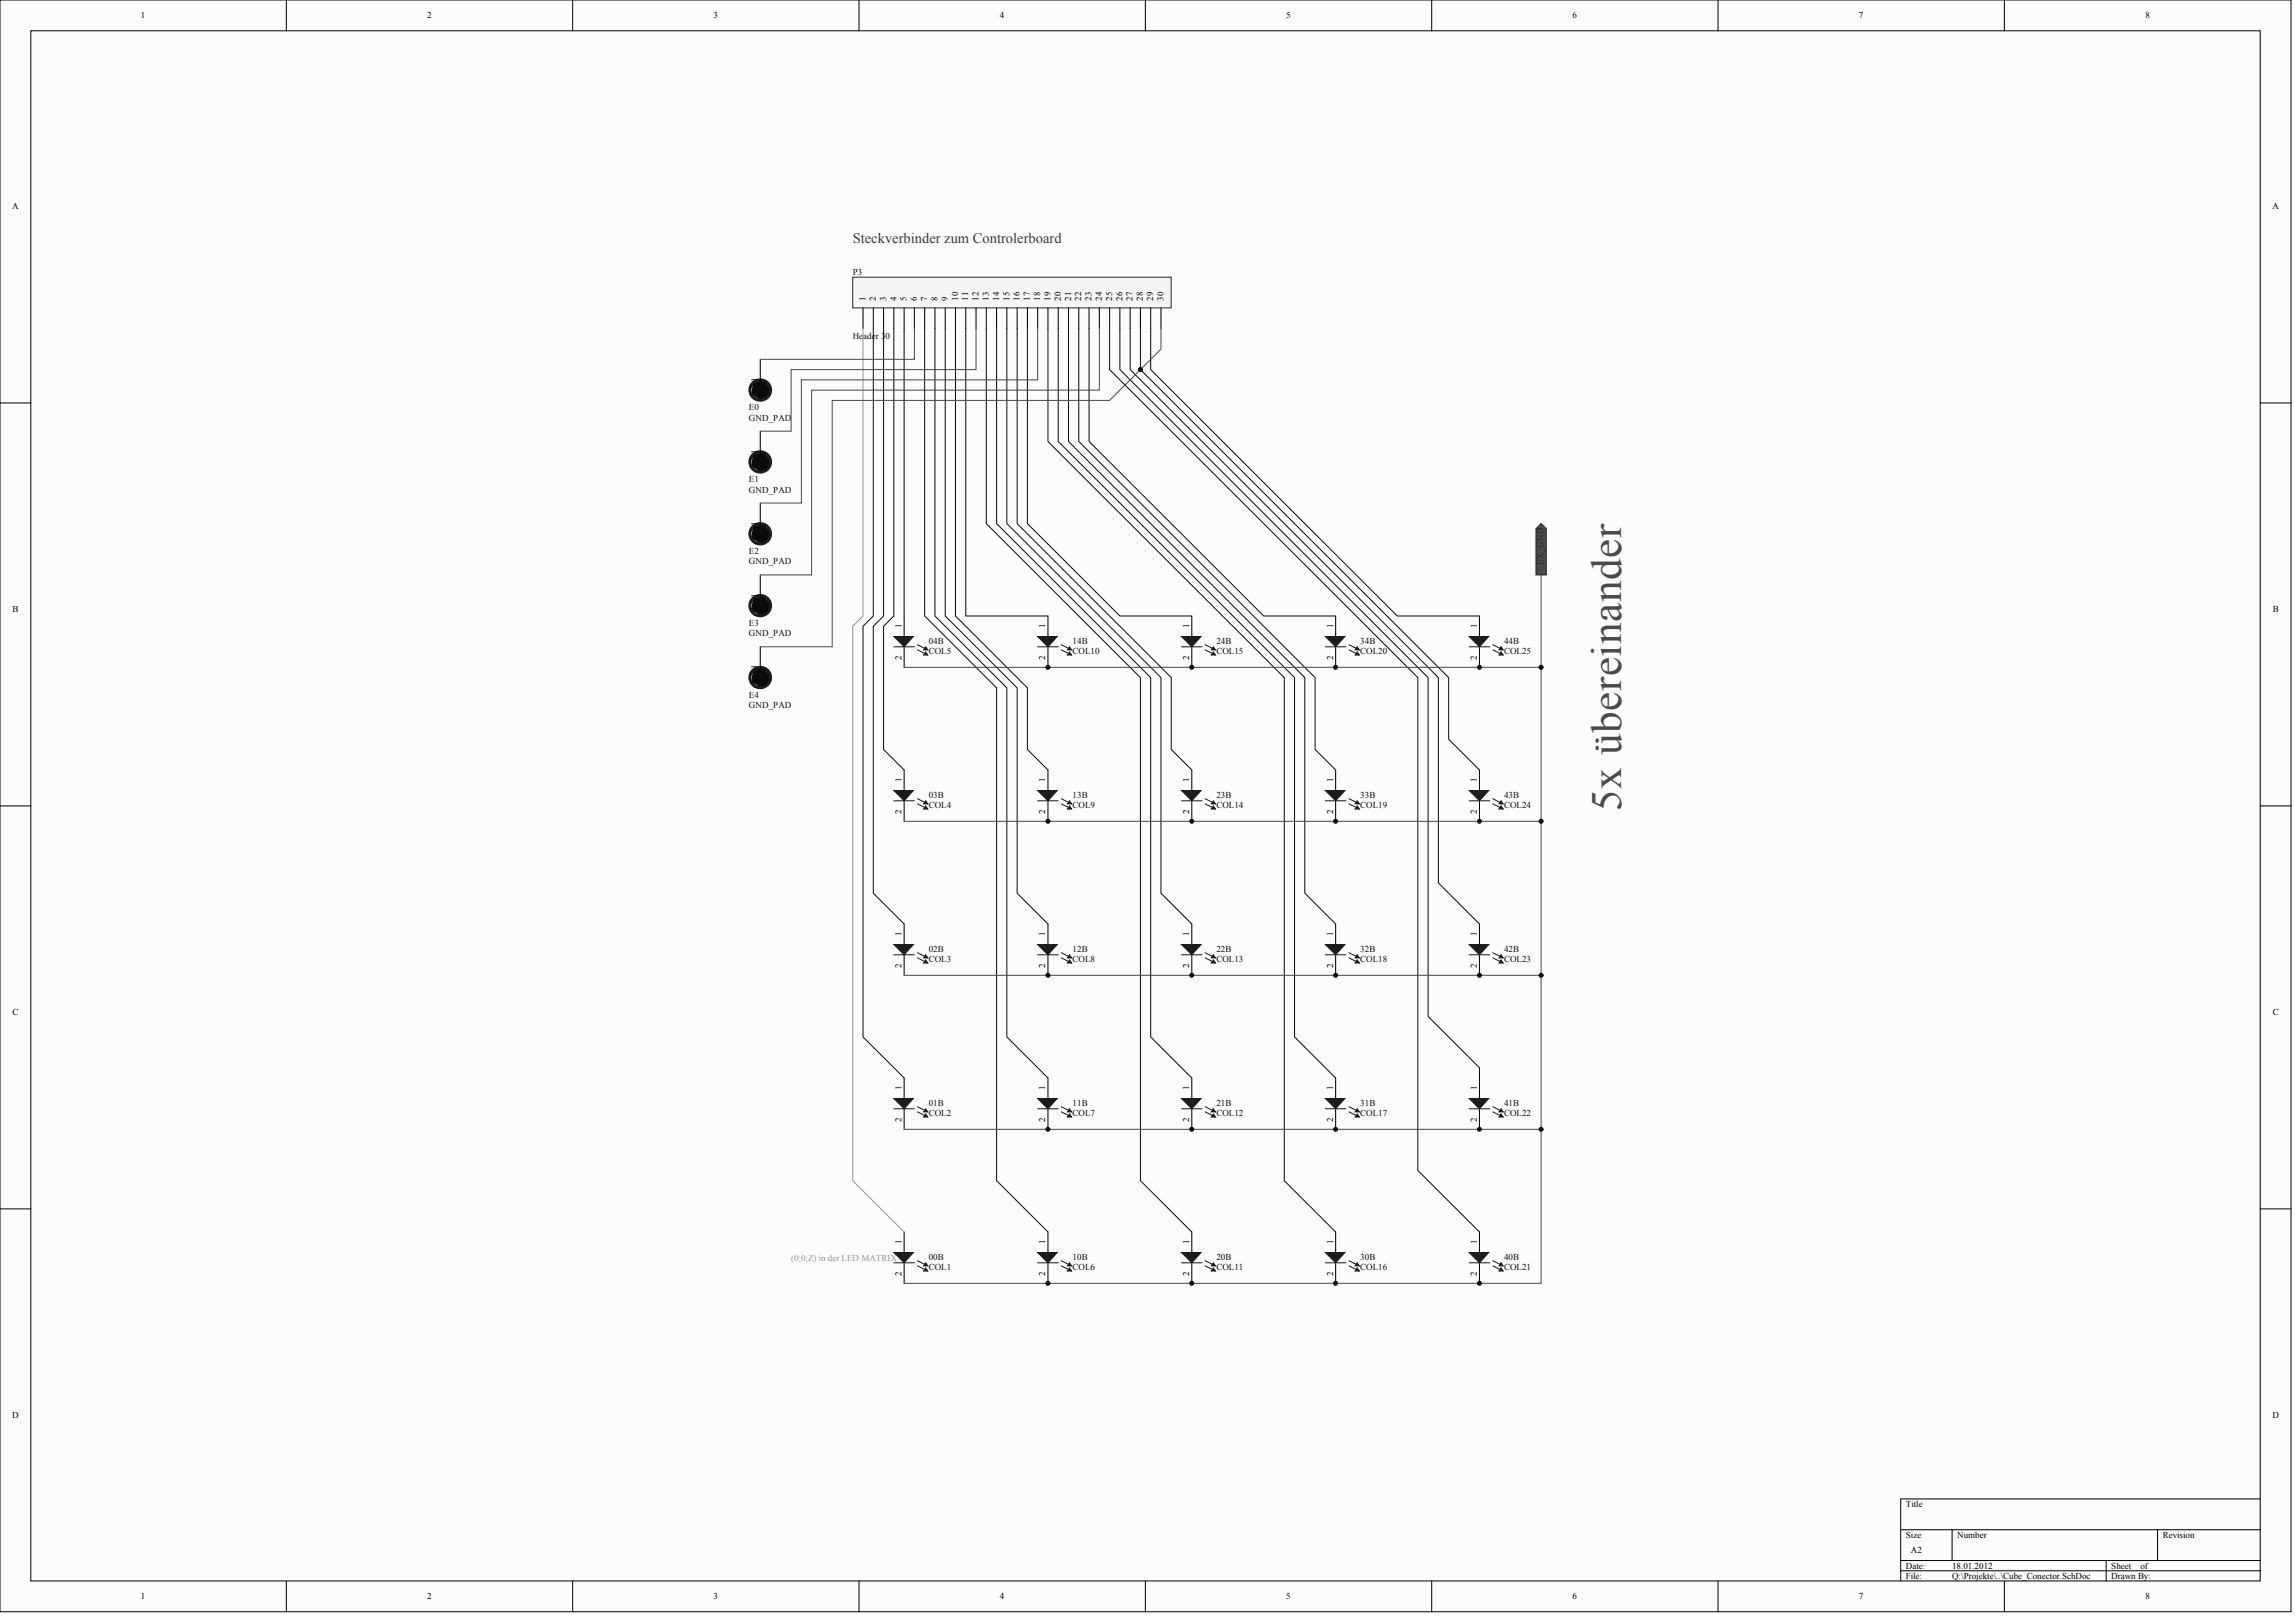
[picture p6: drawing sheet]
<svg xmlns="http://www.w3.org/2000/svg" width="472mm" height="333mm" viewBox="0 0 472 333" stroke-linecap="round" stroke-linejoin="round" font-family="sans-serif">
<defs><g id="words">
<text font-size="8.8" fill="#4c4c4c" x="333.2" y="166.7" transform="rotate(-90 333.2 166.7)">5x übereinander</text>
<text font-size="3" fill="#393939" x="175.3" y="49.9">Steckverbinder zum Controlerboard</text>
<g font-size="1.9">
<text x="29" y="3.8">1</text>
<text x="87.8" y="3.8">2</text>
<text x="146.7" y="3.8">3</text>
<text x="205.5" y="3.8">4</text>
<text x="264.4" y="3.8">5</text>
<text x="323.2" y="3.8">6</text>
<text x="382.1" y="3.8">7</text>
<text x="440.9" y="3.8">8</text>
<text x="2.5" y="43">A</text>
<text x="467" y="43">A</text>
<text x="2.6" y="125.8">B</text>
<text x="467.1" y="125.8">B</text>
<text x="2.6" y="208.6">C</text>
<text x="467.1" y="208.6">C</text>
<text x="2.5" y="291.4">D</text>
<text x="467" y="291.4">D</text>
<text x="391.7" y="309.7">Title</text>
<text x="391.7" y="316">Size</text>
<text x="402.2" y="316">Number</text>
<text x="444.5" y="316">Revision</text>
<text x="391.7" y="322.3">Date:</text>
<text x="392.7" y="319.1">A2</text>
<text x="401.2" y="322.3">18.01.2012</text>
<text x="433.9" y="322.3">Sheet</text>
<text x="439.9" y="322.3">of</text>
<text x="29" y="328.6">1</text>
<text x="87.8" y="328.6">2</text>
<text x="146.7" y="328.6">3</text>
<text x="205.5" y="328.6">4</text>
<text x="264.4" y="328.6">5</text>
<text x="323.2" y="328.6">6</text>
<text x="382.1" y="328.6">7</text>
<text x="391.7" y="324.4">File:</text>
<text x="401.2" y="324.4">Q:\Projekte\..\Cube_Conector.SchDoc</text>
<text x="433.9" y="324.4">Drawn By:</text>
<text x="440.9" y="328.6">8</text>
</g>
<g font-size="1.9" fill="#0e0e0e">
<text x="175.3" y="56.5">P3</text>
<text x="175.3" y="69.6">Header 30</text>
<text x="153.9" y="84.3">E0</text>
<text x="153.9" y="86.5">GND_PAD</text>
<text x="153.9" y="99.1">E1</text>
<text x="153.9" y="101.2">GND_PAD</text>
<text x="153.9" y="113.9">E2</text>
<text x="153.9" y="116">GND_PAD</text>
<text x="153.9" y="128.6">E3</text>
<text x="153.9" y="130.8">GND_PAD</text>
<text x="190.9" y="132.2">04B</text>
<text x="190.9" y="134.3">COL5</text>
<text x="220.4" y="132.2">14B</text>
<text x="220.4" y="134.3">COL10</text>
<text x="250" y="132.2">24B</text>
<text x="250" y="134.3">COL15</text>
<text x="279.6" y="132.2">34B</text>
<text x="279.6" y="134.3">COL20</text>
<text x="309.1" y="132.2">44B</text>
<text x="309.1" y="134.3">COL25</text>
<text x="153.9" y="143.4">E4</text>
<text x="153.9" y="145.5">GND_PAD</text>
<text x="190.9" y="163.9">03B</text>
<text x="190.9" y="166">COL4</text>
<text x="220.4" y="163.9">13B</text>
<text x="220.4" y="166">COL9</text>
<text x="250" y="163.9">23B</text>
<text x="250" y="166">COL14</text>
<text x="279.6" y="163.9">33B</text>
<text x="279.6" y="166">COL19</text>
<text x="309.1" y="163.9">43B</text>
<text x="309.1" y="166">COL24</text>
<text x="190.9" y="195.5">02B</text>
<text x="190.9" y="197.6">COL3</text>
<text x="220.4" y="195.5">12B</text>
<text x="220.4" y="197.6">COL8</text>
<text x="250" y="195.5">22B</text>
<text x="250" y="197.6">COL13</text>
<text x="279.6" y="195.5">32B</text>
<text x="279.6" y="197.6">COL18</text>
<text x="309.1" y="195.5">42B</text>
<text x="309.1" y="197.6">COL23</text>
<text x="190.9" y="227.2">01B</text>
<text x="220.4" y="227.2">11B</text>
<text x="250" y="227.2">21B</text>
<text x="279.6" y="227.2">31B</text>
<text x="309.1" y="227.2">41B</text>
<text x="190.9" y="229.3">COL2</text>
<text x="220.4" y="229.3">COL7</text>
<text x="250" y="229.3">COL12</text>
<text x="279.6" y="229.3">COL17</text>
<text x="309.1" y="229.3">COL22</text>
<text x="190.9" y="258.8">00B</text>
<text x="190.9" y="260.9">COL1</text>
<text x="220.4" y="258.8">10B</text>
<text x="220.4" y="260.9">COL6</text>
<text x="250" y="258.8">20B</text>
<text x="250" y="260.9">COL11</text>
<text x="279.6" y="258.8">30B</text>
<text x="279.6" y="260.9">COL16</text>
<text x="309.1" y="258.8">40B</text>
<text x="309.1" y="260.9">COL21</text>
</g>
<text font-size="1.9" fill="#969696" x="162.6" y="259">(0;0;Z) in der LED MATRIX</text>
<g font-size="1.8">
<text x="177.9" y="61.8" transform="rotate(-90 177.9 61.8)">1</text>
<text x="180" y="61.8" transform="rotate(-90 180 61.8)">2</text>
<text x="182.1" y="61.8" transform="rotate(-90 182.1 61.8)">3</text>
<text x="184.2" y="61.8" transform="rotate(-90 184.2 61.8)">4</text>
<text x="186.3" y="61.8" transform="rotate(-90 186.3 61.8)">5</text>
<text x="188.4" y="61.8" transform="rotate(-90 188.4 61.8)">6</text>
<text x="190.6" y="61.8" transform="rotate(-90 190.6 61.8)">7</text>
<text x="192.7" y="61.8" transform="rotate(-90 192.7 61.8)">8</text>
<text x="194.8" y="61.8" transform="rotate(-90 194.8 61.8)">9</text>
<text x="196.9" y="61.8" transform="rotate(-90 196.9 61.8)">10</text>
<text x="199" y="61.8" transform="rotate(-90 199 61.8)">11</text>
<text x="201.1" y="61.8" transform="rotate(-90 201.1 61.8)">12</text>
<text x="203.2" y="61.8" transform="rotate(-90 203.2 61.8)">13</text>
<text x="205.3" y="61.8" transform="rotate(-90 205.3 61.8)">14</text>
<text x="207.4" y="61.8" transform="rotate(-90 207.4 61.8)">15</text>
<text x="209.6" y="61.8" transform="rotate(-90 209.6 61.8)">16</text>
<text x="211.7" y="61.8" transform="rotate(-90 211.7 61.8)">17</text>
<text x="213.8" y="61.8" transform="rotate(-90 213.8 61.8)">18</text>
<text x="215.9" y="61.8" transform="rotate(-90 215.9 61.8)">19</text>
<text x="218" y="61.8" transform="rotate(-90 218 61.8)">20</text>
<text x="220.1" y="61.8" transform="rotate(-90 220.1 61.8)">21</text>
<text x="222.2" y="61.8" transform="rotate(-90 222.2 61.8)">22</text>
<text x="224.3" y="61.8" transform="rotate(-90 224.3 61.8)">23</text>
<text x="226.4" y="61.8" transform="rotate(-90 226.4 61.8)">24</text>
<text x="228.6" y="61.8" transform="rotate(-90 228.6 61.8)">25</text>
<text x="230.7" y="61.8" transform="rotate(-90 230.7 61.8)">26</text>
<text x="232.8" y="61.8" transform="rotate(-90 232.8 61.8)">27</text>
<text x="234.9" y="61.8" transform="rotate(-90 234.9 61.8)">28</text>
<text x="237" y="61.8" transform="rotate(-90 237 61.8)">29</text>
<text x="239.1" y="61.8" transform="rotate(-90 239.1 61.8)">30</text>
<text x="155.7" y="78.5" transform="rotate(-90 155.7 78.5)">1</text>
<text x="155.7" y="93.2" transform="rotate(-90 155.7 93.2)">1</text>
<text x="155.7" y="108" transform="rotate(-90 155.7 108)">1</text>
<text x="155.7" y="122.8" transform="rotate(-90 155.7 122.8)">1</text>
<text x="185.3" y="129.1" transform="rotate(-90 185.3 129.1)">1</text>
<text x="214.8" y="129.1" transform="rotate(-90 214.8 129.1)">1</text>
<text x="244.4" y="129.1" transform="rotate(-90 244.4 129.1)">1</text>
<text x="274" y="129.1" transform="rotate(-90 274 129.1)">1</text>
<text x="303.5" y="129.1" transform="rotate(-90 303.5 129.1)">1</text>
<text x="155.7" y="137.5" transform="rotate(-90 155.7 137.5)">1</text>
<text x="185.3" y="135.5" transform="rotate(-90 185.3 135.5)">2</text>
<text x="214.8" y="135.5" transform="rotate(-90 214.8 135.5)">2</text>
<text x="244.4" y="135.5" transform="rotate(-90 244.4 135.5)">2</text>
<text x="274" y="135.5" transform="rotate(-90 274 135.5)">2</text>
<text x="303.5" y="135.5" transform="rotate(-90 303.5 135.5)">2</text>
<text x="185.3" y="160.7" transform="rotate(-90 185.3 160.7)">1</text>
<text x="214.8" y="160.7" transform="rotate(-90 214.8 160.7)">1</text>
<text x="244.4" y="160.7" transform="rotate(-90 244.4 160.7)">1</text>
<text x="274" y="160.7" transform="rotate(-90 274 160.7)">1</text>
<text x="303.5" y="160.7" transform="rotate(-90 303.5 160.7)">1</text>
<text x="185.3" y="167.2" transform="rotate(-90 185.3 167.2)">2</text>
<text x="214.8" y="167.2" transform="rotate(-90 214.8 167.2)">2</text>
<text x="244.4" y="167.2" transform="rotate(-90 244.4 167.2)">2</text>
<text x="274" y="167.2" transform="rotate(-90 274 167.2)">2</text>
<text x="303.5" y="167.2" transform="rotate(-90 303.5 167.2)">2</text>
<text x="185.3" y="192.4" transform="rotate(-90 185.3 192.4)">1</text>
<text x="214.8" y="192.4" transform="rotate(-90 214.8 192.4)">1</text>
<text x="244.4" y="192.4" transform="rotate(-90 244.4 192.4)">1</text>
<text x="274" y="192.4" transform="rotate(-90 274 192.4)">1</text>
<text x="303.5" y="192.4" transform="rotate(-90 303.5 192.4)">1</text>
<text x="185.3" y="198.8" transform="rotate(-90 185.3 198.8)">2</text>
<text x="214.8" y="198.8" transform="rotate(-90 214.8 198.8)">2</text>
<text x="244.4" y="198.8" transform="rotate(-90 244.4 198.8)">2</text>
<text x="274" y="198.8" transform="rotate(-90 274 198.8)">2</text>
<text x="303.5" y="198.8" transform="rotate(-90 303.5 198.8)">2</text>
<text x="185.3" y="224" transform="rotate(-90 185.3 224)">1</text>
<text x="214.8" y="224" transform="rotate(-90 214.8 224)">1</text>
<text x="244.4" y="224" transform="rotate(-90 244.4 224)">1</text>
<text x="274" y="224" transform="rotate(-90 274 224)">1</text>
<text x="303.5" y="224" transform="rotate(-90 303.5 224)">1</text>
<text x="185.3" y="230.5" transform="rotate(-90 185.3 230.5)">2</text>
<text x="214.8" y="230.5" transform="rotate(-90 214.8 230.5)">2</text>
<text x="244.4" y="230.5" transform="rotate(-90 244.4 230.5)">2</text>
<text x="274" y="230.5" transform="rotate(-90 274 230.5)">2</text>
<text x="303.5" y="230.5" transform="rotate(-90 303.5 230.5)">2</text>
<text x="185.3" y="255.7" transform="rotate(-90 185.3 255.7)">1</text>
<text x="214.8" y="255.7" transform="rotate(-90 214.8 255.7)">1</text>
<text x="244.4" y="255.7" transform="rotate(-90 244.4 255.7)">1</text>
<text x="274" y="255.7" transform="rotate(-90 274 255.7)">1</text>
<text x="303.5" y="255.7" transform="rotate(-90 303.5 255.7)">1</text>
<text x="185.3" y="262.1" transform="rotate(-90 185.3 262.1)">2</text>
<text x="214.8" y="262.1" transform="rotate(-90 214.8 262.1)">2</text>
<text x="244.4" y="262.1" transform="rotate(-90 244.4 262.1)">2</text>
<text x="274" y="262.1" transform="rotate(-90 274 262.1)">2</text>
<text x="303.5" y="262.1" transform="rotate(-90 303.5 262.1)">2</text>
</g>
<text font-size="1.8" fill="#262626" x="317.2" y="116" transform="rotate(-90 317.2 116)">EX_GND</text>
</g></defs>
<g fill="#fcfcfc" stroke="#000" stroke-width=".21">
<path d="M0 0h470.8v331.2h-470.8z"/>
<path d="M6.3 6.3h458.2v318.6h-458.2z"/>
</g>
<g fill="none" stroke="#000" stroke-width=".21">
<path d="M58.8 0v6.3M117.7 0v6.3M176.5 0v6.3M235.4 0v6.3M294.2 0v6.3M353.1 0v6.3M411.9 0v6.3M0 82.8h6.3M464.5 82.8h6.4M0 165.6h6.3M464.5 165.6h6.4M0 248.4h6.3"/>
<path d="M464.5 248.4h6.4M390.6 314.3h73.9M401.2 314.3v6.4M443.4 314.3v6.4M464.5 308h-73.9v16.9M58.8 324.9v6.3M117.7 324.9v6.3M176.5 324.9v6.3M235.4 324.9v6.3M294.2 324.9v6.3M353.1 324.9v6.3M390.6 320.7h73.9"/>
<path d="M390.6 322.8h73.9M411.9 324.9v6.3M432.9 320.7v4.2"/>
</g>
<path d="M175.3 57h65.4v6.3h-65.4z" fill="#f5f5f5" stroke="#262626" stroke-width=".21"/>
<g fill="none" stroke="#000" stroke-width=".21">
<path d="M156.3 73.8v6.4M177.4 63.3v4.2M179.5 63.3v4.2M181.6 63.3v4.2M183.7 63.3v4.2M185.8 63.3v4.2M187.9 63.3v4.2M190 63.3v4.2M192.1 63.3v4.2M194.3 63.3v4.2M196.4 63.3v4.2M198.5 63.3v4.2"/>
<path d="M200.6 63.3v4.2M202.7 63.3v4.2M204.8 63.3v4.2M206.9 63.3v4.2M209 63.3v4.2M211.2 63.3v4.2M213.3 63.3v4.2M215.4 63.3v4.2M217.5 63.3v4.2M219.6 63.3v4.2M221.7 63.3v4.2M223.8 63.3v4.2"/>
<path d="M225.9 63.3v4.2M228 63.3v4.2M230.2 63.3v4.2M232.3 63.3v4.2M234.4 63.3v4.2M236.5 63.3v4.2M238.6 63.3v4.2M156.3 88.6v6.3M156.3 103.4v6.3M156.3 118.1v6.4M156.3 132.9v6.3M185.8 126.6v4.2"/>
<path d="M185.8 132.9v4.2M215.4 126.6v4.2M215.4 132.9v4.2M244.9 126.6v4.2M244.9 132.9v4.2M274.5 126.6v4.2M274.5 132.9v4.2M304.1 126.6v4.2M304.1 132.9v4.2M185.8 158.2v4.2M215.4 158.2v4.2M244.9 158.2v4.2"/>
<path d="M274.5 158.2v4.2M304.1 158.2v4.2M185.8 164.5v4.3M215.4 164.5v4.3M244.9 164.5v4.3M274.5 164.5v4.3M304.1 164.5v4.3M185.8 189.9v4.2M185.8 196.2v4.2M215.4 189.9v4.2M215.4 196.2v4.2M244.9 189.9v4.2"/>
<path d="M244.9 196.2v4.2M274.5 189.9v4.2M274.5 196.2v4.2M304.1 189.9v4.2M304.1 196.2v4.2M185.8 221.5v4.2M185.8 227.8v4.3M215.4 221.5v4.2M215.4 227.8v4.3M244.9 221.5v4.2M244.9 227.8v4.3M274.5 221.5v4.2"/>
<path d="M274.5 227.8v4.3M304.1 221.5v4.2M304.1 227.8v4.3M185.8 253.1v4.3M185.8 259.5v4.2M215.4 253.1v4.3M215.4 259.5v4.2M244.9 253.1v4.3M244.9 259.5v4.2M274.5 253.1v4.3M274.5 259.5v4.2M304.1 253.1v4.3"/>
<path d="M304.1 259.5v4.2"/>
</g>
<g fill="none" stroke="#1c1c1c" stroke-width=".21">
<path d="M183.7 132.9h4.2M188.6 132.5l2.1 1M188.6 133.5l2.1 1.1M213.3 132.9h4.2M218.1 132.5l2.1 1M218.1 133.5l2.1 1.1M242.8 132.9h4.2M247.7 132.5l2.1 1M247.7 133.5l2.1 1.1M272.4 132.9h4.2M277.2 132.5l2.2 1M277.2 133.5l2.2 1.1"/>
<path d="M301.9 132.9h4.3M306.8 132.5l2.1 1M306.8 133.5l2.1 1.1M183.7 164.5h4.2M188.6 164.1l2.1 1.1M188.6 165.2l2.1 1M213.3 164.5h4.2M218.1 164.1l2.1 1.1M218.1 165.2l2.1 1M242.8 164.5h4.2M247.7 164.1l2.1 1.1M247.7 165.2l2.1 1"/>
<path d="M272.4 164.5h4.2M277.2 164.1l2.2 1.1M277.2 165.2l2.2 1M301.9 164.5h4.3M306.8 164.1l2.1 1.1M306.8 165.2l2.1 1M183.7 196.2h4.2M188.6 195.8l2.1 1M188.6 196.8l2.1 1.1M213.3 196.2h4.2M218.1 195.8l2.1 1M218.1 196.8l2.1 1.1"/>
<path d="M242.8 196.2h4.2M247.7 195.8l2.1 1M247.7 196.8l2.1 1.1M272.4 196.2h4.2M277.2 195.8l2.2 1M277.2 196.8l2.2 1.1M301.9 196.2h4.3M306.8 195.8l2.1 1M306.8 196.8l2.1 1.1M183.7 227.8h4.2M188.6 227.4l2.1 1.1M188.6 228.5l2.1 1"/>
<path d="M213.3 227.8h4.2M218.1 227.4l2.1 1.1M218.1 228.5l2.1 1M242.8 227.8h4.2M247.7 227.4l2.1 1.1M247.7 228.5l2.1 1M272.4 227.8h4.2M277.2 227.4l2.2 1.1M277.2 228.5l2.2 1M301.9 227.8h4.3M306.8 227.4l2.1 1.1M306.8 228.5l2.1 1"/>
<path d="M183.7 259.5h4.2M188.6 259.1l2.1 1M213.3 259.5h4.2M218.1 259.1l2.1 1M242.8 259.5h4.2M247.7 259.1l2.1 1M272.4 259.5h4.2M277.2 259.1l2.2 1M301.9 259.5h4.3M306.8 259.1l2.1 1M188.6 260.1l2.1 1.1M218.1 260.1l2.1 1.1"/>
<path d="M247.7 260.1l2.1 1.1M277.2 260.1l2.2 1.1M306.8 260.1l2.1 1.1"/>
</g>
<g fill="#1c1c1c" stroke="#1c1c1c" stroke-width=".21">
<path d="M183.7 257.4h4l-1.9 2.1z"/>
<path d="M190.2 259.5l.5 .6h-.9z"/>
<path d="M190.2 260.5l.5 .7h-.9z"/>
<path d="M183.7 225.7h4l-1.9 2.1z"/>
<path d="M190.2 227.8l.5 .7h-.9z"/>
<path d="M190.2 228.9l.5 .6h-.9z"/>
<path d="M183.7 194.1h4l-1.9 2.1z"/>
<path d="M190.2 196.2l.5 .6h-.9z"/>
<path d="M190.2 197.2l.5 .7h-.9z"/>
<path d="M183.7 162.4h4l-1.9 2.1z"/>
<path d="M190.2 164.5l.5 .7h-.9z"/>
<path d="M190.2 165.6l.5 .6h-.9z"/>
<path d="M183.7 130.8h4l-1.9 2.1z"/>
<path d="M190.2 132.9l.5 .6h-.9z"/>
<path d="M190.2 134l.5 .6h-.9z"/>
<path d="M213.3 257.4h4l-1.9 2.1z"/>
<path d="M219.8 259.5l.4 .6h-.8z"/>
<path d="M219.8 260.5l.4 .7h-.8z"/>
<path d="M213.3 225.7h4l-1.9 2.1z"/>
<path d="M219.8 227.8l.4 .7h-.8z"/>
<path d="M219.8 228.9l.4 .6h-.8z"/>
<path d="M213.3 194.1h4l-1.9 2.1z"/>
<path d="M219.8 196.2l.4 .6h-.8z"/>
<path d="M219.8 197.2l.4 .7h-.8z"/>
<path d="M213.3 162.4h4l-1.9 2.1z"/>
<path d="M219.8 164.5l.4 .7h-.8z"/>
<path d="M219.8 165.6l.4 .6h-.8z"/>
<path d="M213.3 130.8h4l-1.9 2.1z"/>
<path d="M219.8 132.9l.4 .6h-.8z"/>
<path d="M219.8 134l.4 .6h-.8z"/>
<path d="M242.8 257.4h4l-1.9 2.1z"/>
<path d="M249.4 259.5l.4 .6h-.9z"/>
<path d="M249.4 260.5l.4 .7h-.9z"/>
<path d="M242.8 225.7h4l-1.9 2.1z"/>
<path d="M249.4 227.8l.4 .7h-.9z"/>
<path d="M249.4 228.9l.4 .6h-.9z"/>
<path d="M242.8 194.1h4l-1.9 2.1z"/>
<path d="M249.4 196.2l.4 .6h-.9z"/>
<path d="M249.4 197.2l.4 .7h-.9z"/>
<path d="M242.8 162.4h4l-1.9 2.1z"/>
<path d="M249.4 164.5l.4 .7h-.9z"/>
<path d="M249.4 165.6l.4 .6h-.9z"/>
<path d="M242.8 130.8h4l-1.9 2.1z"/>
<path d="M249.4 132.9l.4 .6h-.9z"/>
<path d="M249.4 134l.4 .6h-.9z"/>
<path d="M272.4 257.4h4l-1.9 2.1z"/>
<path d="M278.9 259.5l.5 .6h-.9z"/>
<path d="M278.9 260.5l.5 .7h-.9z"/>
<path d="M272.4 225.7h4l-1.9 2.1z"/>
<path d="M278.9 227.8l.5 .7h-.9z"/>
<path d="M278.9 228.9l.5 .6h-.9z"/>
<path d="M272.4 194.1h4l-1.9 2.1z"/>
<path d="M278.9 196.2l.5 .6h-.9z"/>
<path d="M278.9 197.2l.5 .7h-.9z"/>
<path d="M272.4 162.4h4l-1.9 2.1z"/>
<path d="M278.9 164.5l.5 .7h-.9z"/>
<path d="M278.9 165.6l.5 .6h-.9z"/>
<path d="M272.4 130.8h4l-1.9 2.1z"/>
<path d="M278.9 132.9l.5 .6h-.9z"/>
<path d="M278.9 134l.5 .6h-.9z"/>
<path d="M301.9 257.4h4.1l-1.9 2.1z"/>
<path d="M308.5 259.5l.4 .6h-.8z"/>
<path d="M308.5 260.5l.4 .7h-.8z"/>
<path d="M301.9 225.7h4.1l-1.9 2.1z"/>
<path d="M308.5 227.8l.4 .7h-.8z"/>
<path d="M308.5 228.9l.4 .6h-.8z"/>
<path d="M301.9 194.1h4.1l-1.9 2.1z"/>
<path d="M308.5 196.2l.4 .6h-.8z"/>
<path d="M308.5 197.2l.4 .7h-.8z"/>
<path d="M301.9 162.4h4.1l-1.9 2.1z"/>
<path d="M308.5 164.5l.4 .7h-.8z"/>
<path d="M308.5 165.6l.4 .6h-.8z"/>
<path d="M301.9 130.8h4.1l-1.9 2.1z"/>
<path d="M308.5 132.9l.4 .6h-.8z"/>
<path d="M308.5 134l.4 .6h-.8z"/>
</g>
<g fill="none" stroke="#0e0e0e" stroke-width=".21">
<path d="M179.5 67.5v59.1l-2.1 2.1v84.4l8.4 8.4M181.6 67.5v59.1l-2.1 2.1v54.8l6.3 6.4M183.7 67.5v59.1l-2.1 2.1v25.3l4.2 4.2M185.8 67.5v59.1M190 67.5v59.1l14.8 14.7v101.3l10.6 10.5M192.1 67.5v59.1l14.8 14.7v71.8l8.5 8.4M194.3 67.5v59.1l14.7 14.7v42.2l6.4 6.4M196.4 67.5v59.1l14.8 14.7v12.7l4.2 4.2M198.5 67.5v59.1h16.9M202.7 67.5v40.1l31.7 31.6v103.4l10.5 10.5M204.8 67.5v40.1l31.7 31.6v73.9l8.4 8.4M206.9 67.5v40.1l31.7 31.6v44.3l6.3 6.4"/>
<path d="M209 67.5v40.1l31.7 31.6v14.8l4.2 4.2M211.2 67.5v40.1l19 19h14.7M215.4 67.5v23.2l48.5 48.5v103.4l10.6 10.5M217.5 67.5v23.2l48.6 48.5v73.9l8.4 8.4M219.6 67.5v23.2l48.6 48.5v44.3l6.3 6.4M221.7 67.5v23.2l48.6 48.5v14.8l4.2 4.2M223.8 67.5v23.2l35.9 35.9h14.8M228 67.5v8.4l63.4 63.3v101.3l12.7 12.6M230.2 67.5v8.4l63.3 63.3v69.6l10.6 10.6v2.1M232.3 67.5v8.4l63.3 63.3v42.2l8.5 8.5M234.4 67.5v8.4l63.3 63.3v12.7l6.4 6.3M236.5 67.5v8.4l50.7 50.7h16.9"/>
</g>
<path d="M177.4 67.5v59.1l-2.1 2.1v113.9l10.5 10.5" fill="none" stroke="#969696" stroke-width=".21"/>
<g fill="#000" stroke="#000" stroke-width="1.1">
<path d="M155.2 93.9l1.5-.4 1.2 1.4-.4 .9-1 .6-1.5-.8z" fill-rule="evenodd"/>
<path d="M155.2 79.1l1.5-.4 1.2 1.5-.4 .8-1 .6-1.5-.8z" fill-rule="evenodd"/>
<path d="M155.2 108.6l1.5-.4 1.2 1.5-.4 .8-1 .7-1.5-.9z" fill-rule="evenodd"/>
<path d="M155.2 123.4l1.5-.4 1.2 1.5-.4 .8-1 .6-1.5-.8z" fill-rule="evenodd"/>
<path d="M155.2 138.2l1.5-.4 1.2 1.4-.4 .9-1 .6-1.5-.8z" fill-rule="evenodd"/>
</g>
<path d="M155.1 96.7a2.09 2.09 0 0 1 .1-3.6 2.09 2.09 0 0 1 3.1 1.8 2.09 2.09 0 0 1-3.1 1.9M155.1 81.9a2.09 2.09 0 0 1 .1-3.6 2.09 2.09 0 0 1 3.1 1.8 2.09 2.09 0 0 1-3.1 1.9M155.1 111.5a2.09 2.09 0 0 1 .1-3.6 2.09 2.09 0 0 1 3.1 1.7 2.09 2.09 0 0 1-3.1 1.9M155.1 126.2a2.09 2.09 0 0 1 .1-3.6 2.09 2.09 0 0 1 3.1 1.8 2.09 2.09 0 0 1-3.1 1.9M155.1 141a2.09 2.09 0 0 1 .1-3.6 2.09 2.09 0 0 1 3.1 1.8 2.09 2.09 0 0 1-3.1 1.9" fill="none" stroke="#1c1c1c" stroke-width=".63"/>
<path d="M187.9 67.5v6.3h-31.6M200.6 67.5v8.4h-38v12.7h-6.3M213.3 67.5v10.6h-48.6v25.3h-8.4M225.9 67.5v12.7h-59.1v37.9h-10.5M238.6 67.5v4.2l-10.6 10.6h-57v50.6h-14.7M316.7 118.1v145.6h-130.9M185.8 137.1h130.9M185.8 168.8h130.9M185.8 200.4h130.9M185.8 232.1h130.9" fill="none" stroke="#4c4c4c" stroke-width=".21"/>
<path d="M315.7 108.6l1-1 1.1 1v9.5h-2.1z" fill-rule="evenodd" fill="#4c4c4c" stroke="#1c1c1c" stroke-width=".21"/>
<g fill="#0e0e0e" stroke="#0e0e0e" stroke-width=".21">
<circle cx="215.4" cy="263.7" r=".41"/>
<circle cx="215.4" cy="232" r=".41"/>
<circle cx="215.4" cy="200.4" r=".41"/>
<circle cx="215.4" cy="168.8" r=".41"/>
<circle cx="215.4" cy="137.1" r=".41"/>
<circle cx="234.4" cy="75.9" r=".41"/>
<circle cx="244.9" cy="263.7" r=".41"/>
<circle cx="244.9" cy="232" r=".41"/>
<circle cx="244.9" cy="200.4" r=".41"/>
<circle cx="244.9" cy="168.8" r=".41"/>
<circle cx="244.9" cy="137.1" r=".41"/>
<circle cx="274.5" cy="263.7" r=".41"/>
<circle cx="274.5" cy="232" r=".41"/>
<circle cx="274.5" cy="200.4" r=".41"/>
<circle cx="274.5" cy="168.8" r=".41"/>
<circle cx="274.5" cy="137.1" r=".41"/>
<circle cx="304" cy="263.7" r=".41"/>
<circle cx="304" cy="232" r=".41"/>
<circle cx="304" cy="200.4" r=".41"/>
<circle cx="304" cy="168.8" r=".41"/>
<circle cx="304" cy="137.1" r=".41"/>
<circle cx="316.7" cy="232" r=".41"/>
<circle cx="316.7" cy="200.4" r=".41"/>
<circle cx="316.7" cy="168.8" r=".41"/>
<circle cx="316.7" cy="137.1" r=".41"/>
</g>
<use href="#words"/>
</svg>
